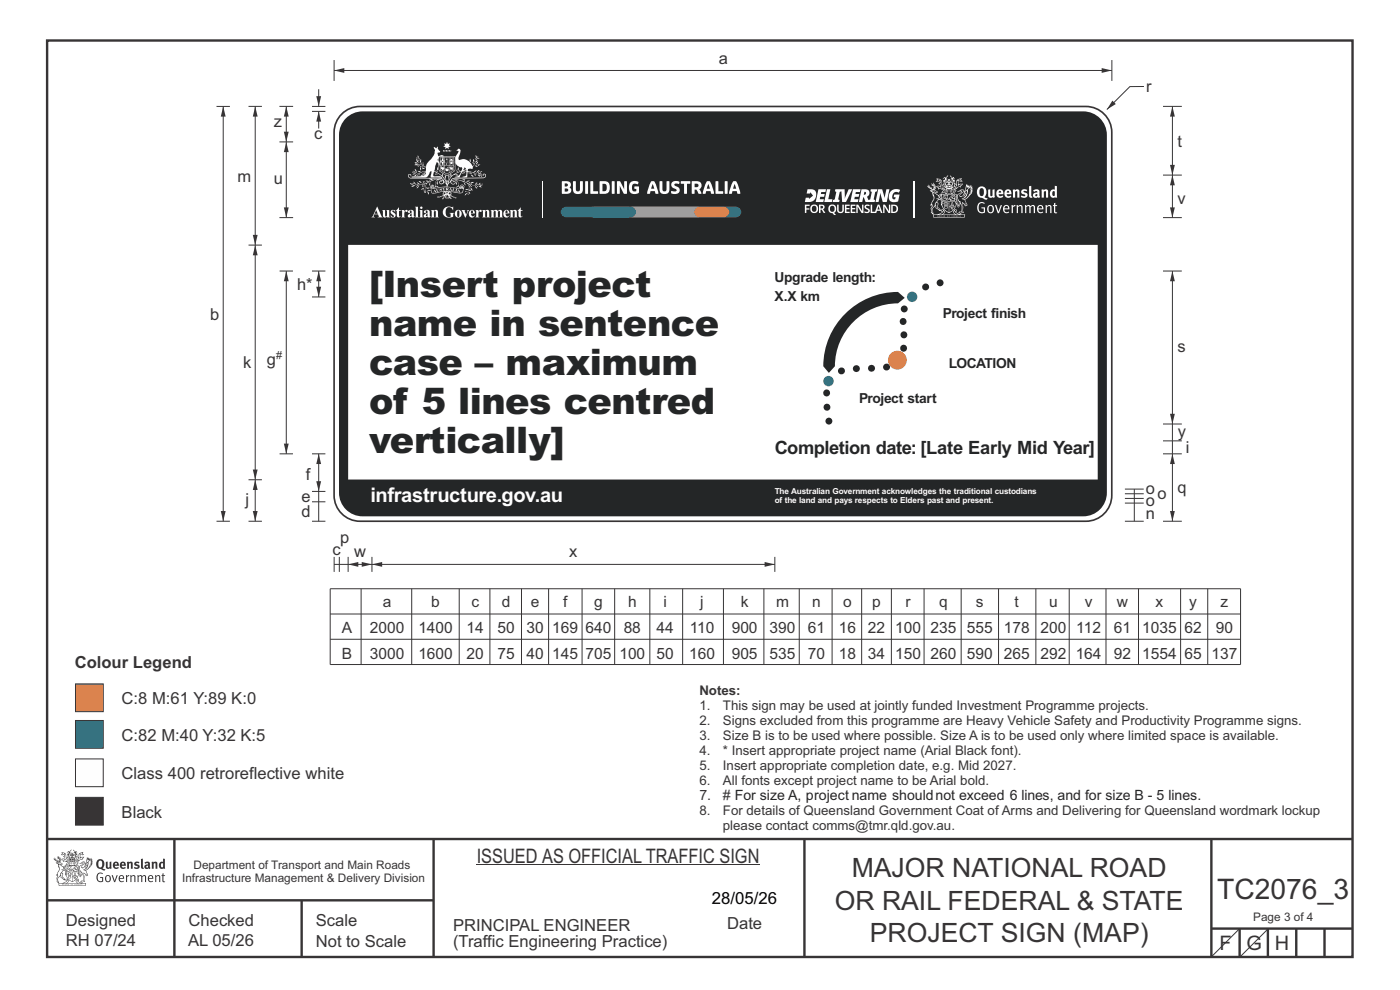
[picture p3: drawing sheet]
<svg xmlns="http://www.w3.org/2000/svg" width="297mm" height="210mm" viewBox="0 0 297 210" stroke-linecap="round" stroke-linejoin="round" font-family="sans-serif">
<defs><g id="words">
<g font-size="7.8" fill="#242627">
<text x="78.3" y="63">[Insert project</text>
<text x="78.3" y="71.3">name in sentence</text>
<text x="78.3" y="79.6">case – maximum</text>
<text x="78.3" y="87.9">of 5 lines centred</text>
<text x="78.3" y="96.2">vertically]</text>
</g>
<text font-size="6" fill="#373435" x="258.2" y="190.7">TC2076_3</text>
<g font-size="5.6" fill="#373435">
<text x="180.7" y="186.1">MAJOR NATIONAL ROAD</text>
<text x="177.1" y="193">OR RAIL FEDERAL &amp; STATE</text>
<text x="184.5" y="199.8">PROJECT SIGN (MAP)</text>
</g>
<text font-size="4.3" fill="#fefefe" x="78.6" y="106.6">infrastructure.gov.au</text>
<g font-size="4.2" fill="#373435">
<text x="101.1" y="183">ISSUED AS OFFICIAL TRAFFIC SIGN</text>
<text x="258.7" y="201.6">F</text>
<text x="264.4" y="201.6">G</text>
<text x="270.5" y="201.6">H</text>
</g>
<text font-size="3.9" fill="#242627" x="164.4" y="96.3">Completion date: [Late Early Mid Year]</text>
<text font-size="3.6" x="151" y="191.8">28/05/26</text>
<g font-size="3.5" fill="#373435">
<text x="152.5" y="13.5">a</text>
<text x="243.1" y="19.6">r</text>
<text x="58.1" y="27">z</text>
<text x="66.7" y="29.5">c</text>
<text x="249.8" y="31.1">t</text>
<text x="50.4" y="38.5">m</text>
<text x="58.1" y="39">u</text>
<text x="249.8" y="43.4">v</text>
<text x="63" y="61.5">h*</text>
<text x="44.6" y="67.8">b</text>
<text x="56.6" y="77.4">g</text>
<text x="249.8" y="74.6">s</text>
<text x="51.6" y="78.1">k</text>
<text x="249.9" y="92.8">y</text>
<text x="64.9" y="101.8">f</text>
<text x="251.6" y="96.1">i</text>
<text x="52.1" y="107.1">j</text>
<text x="63.9" y="106.4">e</text>
<text x="243.1" y="107.3">o</text>
<text x="243.1" y="104.8">o</text>
<text x="245.5" y="105.9">o</text>
<text x="249.8" y="104.5">q</text>
<text x="63.9" y="109.7">d</text>
<text x="243.1" y="110">n</text>
<text x="70.5" y="117.8">c</text>
<text x="72.2" y="115.2">p</text>
<text x="75.1" y="118.2">w</text>
<text x="120.8" y="118.2">x</text>
<text x="15.8" y="141.6">Colour Legend</text>
<text x="25.8" y="149.4">C:8 M:61 Y:89 K:0</text>
<text x="25.8" y="157.2">C:82 M:40 Y:32 K:5</text>
<text x="25.8" y="165.3">Class 400 retroreflective white</text>
<text x="25.8" y="173.4">Black</text>
<text x="14" y="196.4">Designed</text>
<text x="40" y="196.4">Checked</text>
<text x="67" y="196.4">Scale</text>
<text x="96.1" y="197.5">PRINCIPAL ENGINEER</text>
<text x="154.2" y="197">Date</text>
<text x="14" y="200.8">RH 07/24</text>
<text x="39.9" y="200.8">AL 05/26</text>
<text x="67" y="200.8">Not to Scale</text>
<text x="96.1" y="200.9">(Traffic Engineering Practice)</text>
</g>
<g font-size="3.3" fill="#373435">
<text x="81.2" y="128.9">a</text>
<text x="91.5" y="128.9">b</text>
<text x="100" y="128.9">c</text>
<text x="106.5" y="128.9">d</text>
<text x="112.6" y="128.9">e</text>
<text x="119.5" y="128.9">f</text>
<text x="126.1" y="128.9">g</text>
<text x="133.2" y="128.9">h</text>
<text x="140.8" y="128.9">i</text>
<text x="148.6" y="128.9">j</text>
<text x="157.2" y="128.9">k</text>
<text x="164.6" y="128.9">m</text>
<text x="172.3" y="128.9">n</text>
<text x="178.9" y="128.9">o</text>
<text x="185" y="128.9">p</text>
<text x="192.1" y="128.9">r</text>
<text x="199.2" y="128.9">q</text>
<text x="207" y="128.9">s</text>
<text x="215.2" y="128.9">t</text>
<text x="222.6" y="128.9">u</text>
<text x="230.1" y="128.9">v</text>
<text x="237" y="128.9">w</text>
<text x="245.2" y="128.9">x</text>
<text x="252.3" y="128.9">y</text>
<text x="258.9" y="128.9">z</text>
<text x="72.5" y="134.4">A</text>
<text x="78.5" y="134.4">2000</text>
<text x="88.7" y="134.4">1400</text>
<text x="99" y="134.4">14</text>
<text x="105.6" y="134.4">50</text>
<text x="111.7" y="134.4">30</text>
<text x="117.2" y="134.4">169</text>
<text x="124.2" y="134.4">640</text>
<text x="132.3" y="134.4">88</text>
<text x="139.3" y="134.4">44</text>
<text x="146.3" y="134.4">110</text>
<text x="155.2" y="134.4">900</text>
<text x="163.3" y="134.4">390</text>
<text x="171.4" y="134.4">61</text>
<text x="178" y="134.4">16</text>
<text x="184.1" y="134.4">22</text>
<text x="189.9" y="134.4">100</text>
<text x="197.4" y="134.4">235</text>
<text x="205.1" y="134.4">555</text>
<text x="213" y="134.4">178</text>
<text x="220.8" y="134.4">200</text>
<text x="228.3" y="134.4">112</text>
<text x="236.3" y="134.4">61</text>
<text x="242.3" y="134.4">1035</text>
<text x="251.3" y="134.4">62</text>
<text x="257.9" y="134.4">90</text>
<text x="72.5" y="139.9">B</text>
<text x="78.5" y="139.9">3000</text>
<text x="88.7" y="139.9">1600</text>
<text x="99" y="139.9">20</text>
<text x="105.6" y="139.9">75</text>
<text x="111.7" y="139.9">40</text>
<text x="117.2" y="139.9">145</text>
<text x="124.2" y="139.9">705</text>
<text x="131.4" y="139.9">100</text>
<text x="139.3" y="139.9">50</text>
<text x="146.2" y="139.9">160</text>
<text x="155.2" y="139.9">905</text>
<text x="163.3" y="139.9">535</text>
<text x="171.4" y="139.9">70</text>
<text x="178" y="139.9">18</text>
<text x="184.1" y="139.9">34</text>
<text x="189.9" y="139.9">150</text>
<text x="197.4" y="139.9">260</text>
<text x="205.1" y="139.9">590</text>
<text x="213" y="139.9">265</text>
<text x="220.8" y="139.9">292</text>
<text x="228.2" y="139.9">164</text>
<text x="236.3" y="139.9">92</text>
<text x="242.3" y="139.9">1554</text>
<text x="251.3" y="139.9">65</text>
<text x="257" y="139.9">137</text>
</g>
<g font-size="3" fill="#373435">
<text x="148.4" y="169.7">7.</text>
<text x="153.4" y="169.7"># For size A, project name shouldnot exceed 6 lines, and for size B - 5 lines.</text>
</g>
<g font-size="2.9" fill="#242627">
<text x="164.3" y="59.8">Upgrade length:</text>
<text x="164.3" y="63.8">X.X km</text>
<text x="200" y="67.4">Project finish</text>
<text x="201.3" y="78">LOCATION</text>
<text x="182.2" y="85.4">Project start</text>
</g>
<g font-size="2.8" fill="#373435">
<text x="148.4" y="147.5">Notes:</text>
<text x="148.4" y="150.7">1.</text>
<text x="148.4" y="153.8">2.</text>
<text x="153.4" y="150.7">This sign may be used at jointly funded Investment Programme projects.</text>
<text x="153.4" y="153.8">Signs excluded from this programme are Heavy Vehicle Safety and Productivity Programme signs.</text>
<text x="148.4" y="160.1">4.</text>
<text x="148.4" y="157">3.</text>
<text x="153.4" y="160.1">* Insert appropriate project name (Arial Black font).</text>
<text x="153.4" y="157">Size B is to be used where possible. Size A is to be used only where limited space is available.</text>
<text x="148.4" y="163.3">5.</text>
<text x="148.4" y="166.4">6.</text>
<text x="153.4" y="163.3">Insert appropriate completion date, e.g. Mid 2027.</text>
<text x="153.4" y="166.4">All fonts except project name to be Arial bold.</text>
<text x="148.4" y="172.9">8.</text>
<text x="153.4" y="172.9">For details of Queensland Government Coat of Arms and Delivering for Queensland wordmark lockup</text>
<text x="153.4" y="176.1">please contact comms@tmr.qld.gov.au.</text>
</g>
<g font-size="2.5" fill="#373435">
<text x="41.1" y="184.3">Department of Transport and Main Roads</text>
<text x="38.6" y="187.1">Infrastructure Management &amp; Delivery Division</text>
<text x="265.9" y="195.5">Page 3 of 4</text>
</g>
<text font-size="2.3" fill="#373435" x="58.6" y="76.2">#</text>
<g font-size="1.7" fill="#fefefe">
<text x="164.4" y="104.7">The Australian Government acknowledges the traditional custodians</text>
<text x="164.4" y="106.7">of the land and pays respects to Elders past and present.</text>
</g>
</g></defs>
<g fill="none" stroke="#373435" stroke-width=".51">
<path d="M10 8.6h276.9v194.4h-276.9zM10 178h277M37 178v25M92 178v25M170.7 177.9v25M257 178v25M10 191h82M64 191v12M257 197h30M263 197v6M269 197v6M275 197v6"/>
<path d="M281 197v6"/>
</g>
<path d="M16 152.8h5.9v5.9h-5.9z" fill="#3d8097" stroke="#373435" stroke-width=".21"/>
<path d="M16 161h5.9v5.9h-5.9z" fill-rule="evenodd" fill="#fefefe" stroke="#373435" stroke-width=".21"/>
<path d="M16 169.1h5.9v5.9h-5.9z" fill-rule="evenodd" fill="#373435" stroke="#373435" stroke-width=".21"/>
<g fill="#373435">
<path d="M21.1 182.6a.94 .94 0 0 0 .2 1.4 .84 .84 0 0 0 0-1.5zM20.7 182.5a.92 .92 0 0 1 1.1-.1 .92 .92 0 0 1 .3 1.2l-.3 .6 .6 .2-.1 .2-.6-.1a1.41 1.41 0 0 1-1.3-1.2z" fill-rule="evenodd"/>
<path d="M22.5 182.8h.3v1.1l.2 .1 .2-.1v-1.1h.4l.1 1.4a1.27 1.27 0 0 1-1.2-.1z" fill-rule="evenodd"/>
<path d="M24.5 183.1l-.1 .3h.4l-.1-.3zM24.1 183a.66 .66 0 0 1 .9-.1 .66 .66 0 0 1 .2 .8h-.8v.2a.42 .42 0 0 0 .7 0l.1 .2a.79 .79 0 0 1-1.1 0 .79 .79 0 0 1 0-1.1z" fill-rule="evenodd"/>
<path d="M25.9 183.1l-.1 .3h.5l-.1-.3zM25.6 183a.66 .66 0 0 1 .8-.1 .66 .66 0 0 1 .3 .8h-.9l.1 .2a.42 .42 0 0 0 .6 0l.2 .2a.79 .79 0 0 1-1.1 0 .79 .79 0 0 1 0-1.1z" fill-rule="evenodd"/>
<path d="M26.9 182.9l.4-.1v.1a.46 .46 0 0 1 .5-.1 .46 .46 0 0 1 .4 .4v1.1h-.4v-1l-.2-.2-.2 .1v1.1h-.4z" fill-rule="evenodd"/>
<path d="M28.5 183l.5-.2 .6 .1-.2 .3-.5-.1v.2a.56 .56 0 0 1 .7 .6 .56 .56 0 0 1-.8 .4l-.4-.1 .1-.3 .5 .1 .2-.1-.6-.4z" fill-rule="evenodd"/>
<path d="M29.9 182.2l.4-.1v1.8l.2 .4h-.4l-.2-.2z" fill-rule="evenodd"/>
<path d="M31.1 183.7v.3h.3v-.4zM30.6 183a.67 .67 0 0 1 .7-.2 .67 .67 0 0 1 .5 .5l.1 .8-.2 .3-.2-.2a.5 .5 0 0 1-.7 0 .5 .5 0 0 1 0-.7l.6-.1v-.3l-.6 .1z" fill-rule="evenodd"/>
<path d="M32.2 182.9l.3-.1 .1 .1a.46 .46 0 0 1 .5-.1 .46 .46 0 0 1 .3 .4v1.1h-.4v-1l-.1-.2-.3 .1v1.1h-.4z" fill-rule="evenodd"/>
<path d="M34.2 183.1v.7l.2 .2 .2-.1v-.7zM34.6 182.1l.4 .1v2.1l-.3-.1a.71 .71 0 0 1-1-.6 .71 .71 0 0 1 .9-.7z" fill-rule="evenodd"/>
<path d="M20.8 185.3l.7-.2 .3 .2-.1 .1a.69 .69 0 0 0-.9 .1 .69 .69 0 0 0-.1 .9l.3 .4 .5 .1h.2v-.7h-.4l-.1-.1h.7v.9a.96 .96 0 0 1-1.2-.1 .96 .96 0 0 1-.2-1.1z" fill-rule="evenodd"/>
<path d="M22.6 186a.57 .57 0 0 0-.1 .6 .57 .57 0 0 0 .6 .3 .7 .7 0 0 0-.2-1.1zM22.4 185.8a.69 .69 0 0 1 1.1 .6 .69 .69 0 0 1-1.1 .5 1.04 1.04 0 0 1 0-1.1z" fill-rule="evenodd"/>
<path d="M23.7 185.7l.2-.1 .4 1.3 .4-1.2h.3l-.6 1.4h-.2z" fill-rule="evenodd"/>
<path d="M25.6 185.8l-.2 .4h.7l-.2-.4zM25.3 185.8a.59 .59 0 0 1 .8-.1 .59 .59 0 0 1 .2 .7l-.9 .1a.45 .45 0 0 0 .3 .4 .45 .45 0 0 0 .5-.1l.1 .2a.74 .74 0 0 1-1-.1 .74 .74 0 0 1 0-1.1z" fill-rule="evenodd"/>
<path d="M26.7 185.7l.2-.1 .1 .3 .4-.3v.3l-.4 .2v1h-.3z" fill-rule="evenodd"/>
<path d="M27.6 185.7l.2-.1 .1 .2a.45 .45 0 0 1 .5-.2 .45 .45 0 0 1 .3 .4v1.1h-.2v-1.1l-.2-.2-.4 .2v1.1h-.2z" fill-rule="evenodd"/>
<path d="M29.1 185.7l.3-.1v.2l.4-.2 .4 .3 .3-.3a.37 .37 0 0 1 .5 .4v1.1h-.2v-1.1l-.2-.2-.4 .2v1.1h-.2v-1.1l-.2-.2-.4 .2v1.1h-.2z" fill-rule="evenodd"/>
<path d="M31.8 185.8l-.2 .4h.7l-.2-.4zM31.5 185.8a.59 .59 0 0 1 .8-.1 .59 .59 0 0 1 .2 .7l-.9 .1a.45 .45 0 0 0 .3 .4 .45 .45 0 0 0 .5-.1l.1 .2a.74 .74 0 0 1-1-.1 .74 .74 0 0 1 0-1.1z" fill-rule="evenodd"/>
<path d="M32.9 185.7l.2-.1v.2a.45 .45 0 0 1 .5-.2 .45 .45 0 0 1 .4 .4v1.1h-.2v-1.1l-.2-.2-.4 .2v1.1h-.3z" fill-rule="evenodd"/>
<path d="M34.5 185.3l.2-.1v.5h.3v.1h-.3v1v.1h.3l-.1 .2-.4-.1-.1-1.2h-.1v-.1h.1z" fill-rule="evenodd"/>
<path d="M13.2 180.9l.5 .2-.6 .2 .3-.3zM13.7 181.2l.2 .1 .1 1 .4-.5v.5h-.1l-.2 .3-.7 .1 .1-.3-.4-.1 .3-.1 .6 .2-.4-.7h.2zM13.2 180.7v.4l-.3 .2 .3 .1 .4-.2 .1 .4-.3 .2h.2l.2 .5-.4-.2-.4 .1 .5 .6 .2-.1 .8 .1-.6 .6 .2 .1 .6-.2-.1-.3 .3-.2h-.2l-.1 .5-.5 .1 .5-.7h-.5l.6-.2-.5 .1 .4-.3-.1-.6-.1-.1-.3 .5v-.2a.8 .8 0 0 0-.9-1.1z" fill-rule="evenodd"/>
<path d="M16.9 181.1l.6-.2-.3 .2 .4 .2zM16.8 181.2h.1l.1 .9 .3-.2 .4-.1-.3 .3v.2h-.4l-.3 .3-.1-.3h-.3l.1-.2-.1-.4 .4 .6 .1-.1zM16.2 181.5v.9l.4 .1h-.7l.7 .1-.2 .1h-.3l.4 .4h-.2v.4l-.5-.9 .5 1 .4-.6-.4-.2 .8-.5 .3 .1 .4-.5 .1-.2-.9 .2v-.7l.4 .2 .5-.1-.4-.2 .2-.3a.88 .88 0 0 0-1 1.2z" fill-rule="evenodd"/>
<path d="M15.5 182.9l.2 .2h-.1v.3l-.1-.3h-.1h.1z" fill-rule="evenodd"/>
<path d="M15 182.9l.3 .2h-.2v.3v-.3h-.2h.2z" fill-rule="evenodd"/>
<path d="M14.9 182.8h.9v.7l-.2 .1-.8-.1zM14.8 182.4l-.2 1.3h1.4l-.2-1.3-.1 .2h-.8z" fill-rule="evenodd"/>
<path d="M14.9 184.5v.2l.2-.1v-.1zM14.4 183.8l.2 .2-.3 .2v.5l.2 .1 .3-.1-.4-.4 .3 .2 .4-.1-.2-.4 .2-.2zM14.2 183.7h1a.5 .5 0 0 0 0 .8l-.3 .3a.47 .47 0 0 1-.6 0 .47 .47 0 0 1 0-.7l.1-.1z" fill-rule="evenodd"/>
<path d="M15.6 184.2l.1-.1a.33 .33 0 0 1 .5-.2 .33 .33 0 0 1 .1 .5l-.3-.1 .2-.2h-.4l-.1 .1 .2 .1 .1 .2h.3v.3h-.6l.1-.2-.3-.1zM15.5 184.2l-.2 .4h.3l-.1 .2h.9v-.2a.44 .44 0 0 0 0-.7 .44 .44 0 0 0-.7 .1z" fill-rule="evenodd"/>
<path d="M15.7 185.7l.4 .1zM15.9 185.2l.1 .4h-.2zM15.9 185.1l-.3 .7-.3 .2a.98 .98 0 0 1 1.1 .1z" fill-rule="evenodd"/>
<path d="M15.6 186l.3 .2v-.2h.2l-.2 .5v-.2l-.3 .1 .2-.2z" fill-rule="evenodd"/>
<path d="M15 185.3l.1 .1-.2 .3zM14.6 185.9h.4a.22 .22 0 0 1-.2 .3 .22 .22 0 0 1-.2-.3zM14.5 185.3l.2 .4zM14.5 185.8l.5 .1zM14.7 185.2l.2 .1-.1 .4zM14.4 185.2l.1 .5a.36 .36 0 0 0 0 .5 .36 .36 0 0 0 .5 0 .36 .36 0 0 0 0-.5 .41 .41 0 0 0 0-.5 .41 .41 0 0 0-.6 0z" fill-rule="evenodd"/>
<path d="M14.6 184.1l.2 .2z" fill-rule="evenodd"/>
<path d="M18.3 183.4l.1-.1-.1 .4-.4 .4z" fill-rule="evenodd"/>
<path d="M17.5 182.9l.2-.1 .2 .2-.7 .8v.3l.3 .1a1.07 1.07 0 0 0 .7-.9l.4-.3v.2a1.36 1.36 0 0 1-1 1.3 1.32 1.32 0 0 0 1.2-1.6l.5-.7-.2 .5 .3-.2-.3 .4 .4-.2-.4 .5 .4-.1-.5 .2h.4l-.4 .2h.4l-.4 .1 .1 .1h-.2l.1 .2-.3 .1a.82 .82 0 0 1-.9 .6l.3 .1 .5 .9-.3 .1-.2-.4-.4-.2 .1 1.8 .2 .1-.6 .2-.2-.2 .5-.1v-.2a2.24 2.24 0 0 0-.7-2.1l-.1-.2a.7 .7 0 0 1 .7-1l.1-.2zM16.6 184.6l.4 1.2 .2-.8 .2 .3-.4 .7-.3-.8h-.2l.2-.2zM18.5 182.2l.1 .3 .1-.2 .1 .3 .1-.3v.2l-.7 .6zM16.8 183.2l.7-.1v.2a.87 .87 0 0 0-.7 .6 .87 .87 0 0 0 .2 .9l.1 .4-.1 .5-.2-1.1-.2-.1-.2 .1 .2 .3-.2 .3 .3 .1 .2 .7h.3l.2-.6a1.61 1.61 0 0 1 .2 1.4h-.3l-.2 .3h.2l.1 .2 .2-.2h.4l-.1-.3-.1-1.5 .2 .1a.4 .4 0 0 0 .2 .3 .4 .4 0 0 0 .5 0l-.5-1 .8-.6 .1-.3h.2l-.1-.1 .4-.3h-.2l.2-.3-.1 .1 .1-.3-.1 .1 .1-.4h-.1l.1-.3-.1-.1-.1 .2-.1-.4-.3 .4v-.4l-.1 .2-.2-.3v.3l-.3-.4-.3 1.6a.58 .58 0 0 1-.8 .6l.7-.8v-.4h-.4z" fill-rule="evenodd"/>
<path d="M18.2 185.4l.2 .1z" fill-rule="evenodd"/>
<path d="M12.5 187.5h5.6v.3h-5.5zM13.5 187.4l.5-.3 .4-.4v.1l.1 .1-.3 .4zM14 186.6h.2l-.1 .2zM16.3 186.7l.3 .4 .6 .3h-.6l-.3-.2-.1-.3zM16.4 186.6h.2l-.1 .2zM12.4 187.4l.1 .5h5.7l.1-.5-.8-.1-.7-.2-.2-.2 .1-.4a.47 .47 0 0 0-.6 .3 .47 .47 0 0 0 .4 .6h-2.3a.47 .47 0 0 0 .4-.6 .47 .47 0 0 0-.6-.3l.1 .4-.3 .2-.6 .2z" fill-rule="evenodd"/>
<path d="M13.3 187.6v.1zM13.3 187.5l-.1 .3h.2z" fill-rule="evenodd"/>
<path d="M13.5 187.5l.1 .3 .1-.3v.2z" fill-rule="evenodd"/>
<path d="M13.9 187.5l.1 .3zM13.8 187.5v.3l.2-.1v-.1z" fill-rule="evenodd"/>
<path d="M14.2 187.6l.1 .1zM14.2 187.5l-.1 .3h.3z" fill-rule="evenodd"/>
<path d="M14.4 187.5h.2v.3h-.2z" fill-rule="evenodd"/>
<path d="M15.1 187.6v.1zM15.1 187.5l-.2 .3h.3z" fill-rule="evenodd"/>
<path d="M15.2 187.5h.2v.3z" fill-rule="evenodd"/>
<path d="M15.8 187.5h.2l-.1 .3z" fill-rule="evenodd"/>
<path d="M16.1 187.5l.1 .3z" fill-rule="evenodd"/>
<path d="M16.3 187.5l.1 .3zM16.3 187.5v.3l.2-.1v-.1z" fill-rule="evenodd"/>
<path d="M16.6 187.5h.2v.3h-.2z" fill-rule="evenodd"/>
<path d="M16.9 187.5l.1 .3h-.1z" fill-rule="evenodd"/>
<path d="M17.1 187.5l.1 .3z" fill-rule="evenodd"/>
<path d="M17.3 187.5l.1 .3z" fill-rule="evenodd"/>
<path d="M14.9 182.1a.71 .71 0 0 1 .9 .1zM15.6 182.2l.2 .2zM15 182.2l.3 .1zM14.8 182.3l.1 .1zM15.2 181.9h.2zM15.2 181.3h.1v.2zM15.2 181h.2v.2zM15.3 181.6l.1 .2h-.2zM15.4 181.3l.1 .2zM14.9 181.3l.2 .2h-.2zM15.6 181.3h.1v.2zM14.4 180.6l-.3 .3 .5-.2v.5l-.3-.1-.1 .6 .2-.5 .3 .9-.1 .4h1.3v-.4l.4-.9 .1 .4-.1-.6-.2 .1v-.4l.3 .2-.2-.4-.2 .3-.5-.6v.1a.41 .41 0 0 1 .3 .4 .41 .41 0 0 1-.2 .4l.2-.2a1 1 0 0 1 0 1.1l-.3-.1v-.3h.4l-.2-.2 .2-.3-.3 .1v-.4l-.3 .2-.2-.2 .1 .4-.4-.1 .1 .3-.1 .2h.4l-.1 .3-.3 .1a.93 .93 0 0 1 .1-1.1l.1 .3-.1-.4h-.1l.4-.6-.5 .5-.1-.1z" fill-rule="evenodd"/>
<path d="M12.4 183.4l.4 .1 .6 .5v.3a.83 .83 0 0 1 .6 1.1v-.2a.8 .8 0 0 0-1-.8l.4 .2-.6 .7-.1 .5a.95 .95 0 0 0-.3 1.3l-.2-.1a.77 .77 0 0 1 .2-1.1l-.1-.5-.2 .1 .3-.5a1.31 1.31 0 0 0 0-1.6zM13 185.3h.2v.8l.5 .4-.2-.1a.68 .68 0 0 1-.6-.8zM12.1 183a.68 .68 0 0 1 1 .3l-.5 .1-.2-.3zM11.4 182.1a1.19 1.19 0 0 0 .9 .8h-.5l.5 .4 .1 .6a.9 .9 0 0 1-.2 1.2l-.3 .5h.3v.2a1.04 1.04 0 0 0-.1 1.2l.1 .3 .3-.1v-.1a.8 .8 0 0 1 .2-1.1l.1-.3a.89 .89 0 0 0 1.1 .9l-.7-.6 .2-.8-.3-.1 .4-.5 .4 .3v.8a1.01 1.01 0 0 0-.2-1.4l.3-.5-.4 .3a.41 .41 0 0 1 .4-.5h-.1l-.5 .2-.5-.3 .3-.1a.5 .5 0 0 0-.5-.5l.3-.3-.3 .1 .2-.4v-.2l-.2 .3v-.6l-.1 .4-.2-.6v.3l-.3-.2 .3 .3-.3-.1a.62 .62 0 0 1 .5 .9l-.1-.4v.4l-.3-.1v-.4l-.1 .3-.1-.3-.2 .2v-.5l-.1 .3-.1-.4v.4z" fill-rule="evenodd"/>
<path d="M12.6 183.1l.1-.1 .2 .2z" fill-rule="evenodd"/>
<path d="M14 183.6h2.7v1l-.1-.9h-2.6v1.2h2.6v-.3v.6v-.2h-1.2v2a2.13 2.13 0 0 0 1.3-1.8 1.69 1.69 0 0 1-1.6 1.8l-.6-.4-.4-.6-.1-1.2v.6l.4 .8 .9 .8v-2h-1.2z" fill-rule="evenodd"/>
<circle cx="17.7" cy="182.9" r=".08"/>
</g>
<path d="M16 145.1h5.9v5.9h-5.9z" fill="#e48145" stroke="#373435" stroke-width=".21"/>
<path d="M101.1 183.5h60M263 197l-6 6M269.1 197l-6 6" fill="none" stroke="#373435" stroke-width=".21"/>
<g fill="#242627">
<path d="M72.8 101.7h161.1a8 8 0 0 1-.5 4.6 4.3 4.3 0 0 1-4.1 2.3h-151.8a4.2 4.2 0 0 1-4.7-4.2z"/>
<path d="M74.3 25.5a4.1 4.1 0 0 1 2.7-.9h152.8a4.1 4.1 0 0 1 4.1 4.1v23.2h-161.1v-23.2a4.1 4.1 0 0 1 1.5-3.2z"/>
<path d="M74.8 26.5l-.8 1.2-.1 .9v75.9a3.1 3.1 0 0 0 3 3.1h152.9a3.1 3.1 0 0 0 3.1-3.1v-75.9a3.1 3.1 0 0 0-3.1-3h-152.9l-.9 .1zM73.4 25.1l.8-.7 1-.5 1.7-.3h152.9a5 5 0 0 1 5 5v75.9a5 5 0 0 1-5 5h-152.9a5 5 0 0 1-5-5v-75.9l.3-1.7 .5-1z"/>
</g>
<path d="M72.5 24.2a5.5 5.5 0 0 1 3.9-1.6h154a5.5 5.5 0 0 1 5.5 5.5v77a5.5 5.5 0 0 1-5.5 5.5h-154a5.5 5.5 0 0 1-5.5-5.5v-77a5.5 5.5 0 0 1 1.6-3.9z" fill="none" stroke="#373435" stroke-width=".35"/>
<path d="M175.4 86.4l-.1-2.6 .2-1.8" fill="none" stroke="#242627" stroke-width="1.5" stroke-dasharray="0 3"/>
<path d="M178.5 78.7a38.1 38.1 0 0 1 8.3-.7l1.9-.3 .8-.3" fill="none" stroke="#242627" stroke-width="1.5" stroke-dasharray="0 3.2"/>
<path d="M191.7 73.9l.1-1.8-.2-5.2" fill="none" stroke="#242627" stroke-width="1.5" stroke-dasharray="0 2.8"/>
<path d="M193.6 62.8l2.2-1.7 2-.8" fill="none" stroke="#242627" stroke-width="1.5" stroke-dasharray="0 3.3"/>
<g fill="#242627">
<path d="M198.9 59.5a.73 .73 0 0 1 .8-.2 .73 .73 0 0 1 .5 .7h-.8h.8a.73 .73 0 0 1-1 .7 .73 .73 0 0 1-.3-1.2z"/>
<path d="M191.3 65a.73 .73 0 0 1 .8-.1 .73 .73 0 0 1 .5 .6h-.8h.8a.73 .73 0 0 1-1.1 .7 .73 .73 0 0 1-.2-1.2z"/>
<path d="M175.3 88.8a.73 .73 0 0 1 .8-.1 .73 .73 0 0 1 .5 .6h-.8h.8a.73 .73 0 0 1-1 .7 .73 .73 0 0 1-.3-1.2z"/>
<path d="M179.3 66.5a15.8 15.8 0 0 1 11.2-4.6l1.4 1.3-1.4 1.1a13.4 13.4 0 0 0-13.4 13.4l-1.3 1.4-1.1-1.4a15.7 15.7 0 0 1 1.2-6.1 15.8 15.8 0 0 1 3.4-5.1z"/>
</g>
<g fill="#3d8097">
<circle cx="193.5" cy="63" r="1.11"/>
<circle cx="175.8" cy="80.8" r="1.11"/>
</g>
<circle cx="190.4" cy="76.4" r="2" fill="#e48145"/>
<path d="M70.9 14.9h165" fill="none" stroke="#373435" stroke-width=".21"/>
<g fill="#373435">
<path d="M70.9 14.9l2.1-.5v1.1z"/>
<path d="M233.7 14.4l2.2 .5-2.2 .6z"/>
</g>
<path d="M70.9 12.7v4.5M78.9 118.1v3.2M78.9 119.7h85.5" fill="none" stroke="#373435" stroke-width=".21"/>
<g fill="#373435">
<path d="M162.2 119.2l2.2 .5-2.2 .5z"/>
<path d="M78.9 119.7l2.2-.5v1z"/>
</g>
<path d="M235.9 12.7v4.5M246.7 22.6h4M246.7 57.5h4M248.7 57.5v32.4" fill="none" stroke="#373435" stroke-width=".21"/>
<g fill="#373435">
<path d="M248.7 57.5l.5 2.2h-1z"/>
<path d="M248.2 87.8h1l-.5 2.1z"/>
</g>
<path d="M242.7 18.3l-3 .1-4.9 4.8" fill="none" stroke="#373435" stroke-width=".21"/>
<path d="M236 21.3l.7 .8-1.9 1.1z" fill="#373435"/>
<path d="M248.7 37.1v9.1" fill="none" stroke="#373435" stroke-width=".21"/>
<g fill="#373435">
<path d="M248.2 44h1l-.5 2.2z"/>
<path d="M248.7 37.1l.5 2.2h-1z"/>
</g>
<path d="M47.4 22.6v88" fill="none" stroke="#373435" stroke-width=".21"/>
<g fill="#373435">
<path d="M46.8 108.4h1.1l-.5 2.2z"/>
<path d="M47.4 22.6l.5 2.1h-1.1z"/>
</g>
<path d="M67.6 23.6v3.7" fill="none" stroke="#373435" stroke-width=".21"/>
<path d="M67.6 23.6l.5 2.2h-1z" fill="#373435"/>
<path d="M66.2 23.6h2.8M248.7 96.3v14.3M246.7 110.6h4" fill="none" stroke="#373435" stroke-width=".21"/>
<g fill="#373435">
<path d="M248.2 108.4h1l-.5 2.2z"/>
<path d="M248.7 96.3l.5 2.1h-1z"/>
</g>
<path d="M246.7 96.3h4M54.1 101.8v8.8M72 118.1v3.2" fill="none" stroke="#373435" stroke-width=".21"/>
<g fill="#373435">
<path d="M53.6 108.4h1.1l-.6 2.2z"/>
<path d="M54.1 101.8l.6 2.1h-1.1z"/>
</g>
<path d="M73.8 119.7h5.1" fill="none" stroke="#373435" stroke-width=".21"/>
<g fill="#373435">
<path d="M76.7 119.2l2.2 .5-2.2 .5z"/>
<path d="M73.8 119.7l2.2-.5v1z"/>
</g>
<path d="M67.6 18.9v3.7M66.2 22.6h2.8" fill="none" stroke="#373435" stroke-width=".21"/>
<path d="M67.1 20.4h1l-.5 2.2z" fill="#373435"/>
<path d="M45.9 22.6h2.9M60.7 57.5v38.8M59.3 96.3h2.9M52.7 110.6h2.9M52.7 101.8h2.9" fill="none" stroke="#373435" stroke-width=".21"/>
<g fill="#373435">
<path d="M60.2 94.1h1l-.5 2.2z"/>
<path d="M60.7 57.5l.5 2.2h-1z"/>
</g>
<path d="M54.1 22.6v29.4M52.7 52h2.9M59.3 57.5h2.9" fill="none" stroke="#373435" stroke-width=".21"/>
<g fill="#373435">
<path d="M53.6 49.8h1.1l-.6 2.2z"/>
<path d="M54.1 22.6l.6 2.1h-1.1z"/>
</g>
<path d="M246.7 37.1h4M248.7 22.6v14.5M246.7 46.2h4M164.4 118.1v3.2" fill="none" stroke="#373435" stroke-width=".21"/>
<g fill="#373435">
<path d="M248.2 35h1l-.5 2.1z"/>
<path d="M248.7 22.6l.5 2.1h-1z"/>
</g>
<path d="M67.6 57.5v5.5M66.2 63h2.8" fill="none" stroke="#373435" stroke-width=".21"/>
<g fill="#373435">
<path d="M67.1 60.8h1l-.5 2.2z"/>
<path d="M67.6 57.5l.5 2.2h-1z"/>
</g>
<path d="M54.1 52v49.8M66.2 57.5h2.8" fill="none" stroke="#373435" stroke-width=".21"/>
<g fill="#373435">
<path d="M53.6 99.6h1.1l-.6 2.2z"/>
<path d="M54.1 52l.6 2.2h-1.1z"/>
</g>
<path d="M52.7 22.6h2.9M67.6 96.3v14.3M45.9 110.6h2.9M66.2 110.6h2.8M66.2 106.4h2.8M66.2 104.2h2.8" fill="none" stroke="#373435" stroke-width=".21"/>
<g fill="#373435">
<path d="M67.1 102.1h1l-.5 2.1z"/>
<path d="M67.6 96.3l.5 2.1h-1z"/>
</g>
<g fill="none" stroke="#373435" stroke-width=".21">
<path d="M59.3 22.6h2.9M60.7 30.1v16.1M66.2 96.3h2.8M246.7 89.9h4M246.7 93.5h4M248.7 89.9v6.4M70.9 119.7h3M70.9 118.1v3.2M73.9 118.1v3.2M238.6 110.6h4M238.6 106.7h4M238.6 105.7h4"/>
<path d="M238.6 104.7h4M238.6 103.7h4M240.6 103.7v6.9"/>
</g>
<g fill="#373435">
<path d="M60.2 44h1l-.5 2.2z"/>
<path d="M60.7 30.1l.5 2.2h-1z"/>
</g>
<path d="M59.3 30.1h2.9M60.7 22.6v7.5M59.3 46.2h2.9" fill="none" stroke="#373435" stroke-width=".21"/>
<g fill="#373435">
<path d="M60.2 27.9h1l-.5 2.2z"/>
<path d="M60.7 22.6l.5 2.1h-1z"/>
</g>
<g fill="#fefefe">
<path d="M79.8 44.6l-.3 .7h.6zM80 43.8l.9 2.1 .3 .2h-1.1l.3-.2-.2-.4h-.8l-.1 .5 .3 .1h-.8l.3-.3z" fill-rule="evenodd"/>
<path d="M87.1 45.4l-.1 .3 .1 .2 .2-.1v-.6zM86.6 44.7a.63 .63 0 0 1 .8-.2 .63 .63 0 0 1 .4 .6v.8h.1a.32 .32 0 0 1-.3 .2 .32 .32 0 0 1-.3-.2l-.2 .1a.38 .38 0 0 1-.6 0 .38 .38 0 0 1 .3-.6l.5-.3a.3 .3 0 0 0 0-.4 .3 .3 0 0 0-.4 0v.1a.24 .24 0 0 1 0 .3 .24 .24 0 0 1-.3 0 .24 .24 0 0 1 0-.4z" fill-rule="evenodd"/>
<path d="M89 44.6h.6v1.3l.2 .2h-.8l.1-.3v-1.1zM89.1 44.1a.26 .26 0 0 1 .5 0 .26 .26 0 0 1-.5 0z" fill-rule="evenodd"/>
<path d="M90.5 45.4l-.2 .3 .2 .2 .2-.1v-.6zM90 44.7a.63 .63 0 0 1 .7-.2 .63 .63 0 0 1 .5 .6v.8h.1a.32 .32 0 0 1-.3 .2 .32 .32 0 0 1-.3-.2l-.2 .1a.38 .38 0 0 1-.6 0 .38 .38 0 0 1 .3-.6l.5-.3a.3 .3 0 0 0 0-.4 .3 .3 0 0 0-.4 0v.1a.24 .24 0 0 1 0 .3 .24 .24 0 0 1-.4 0 .24 .24 0 0 1 .1-.4z" fill-rule="evenodd"/>
<path d="M97.1 44.7l-.1 .4a.65 .65 0 0 0 .3 .9l.1-.2 .1-.8-.2-.3zM96.4 45.3a.8 .8 0 0 1 1.6 0 .8 .8 0 0 1-1.6 0z" fill-rule="evenodd"/>
<path d="M100.1 44.6l-.2 .6h.4v-.5zM99.7 44.7a.62 .62 0 0 1 .7-.1 .62 .62 0 0 1 .4 .7h-.9a.44 .44 0 0 0 .2 .5 .44 .44 0 0 0 .6-.2 .67 .67 0 0 1-.9 .5 .67 .67 0 0 1-.3-1z" fill-rule="evenodd"/>
<path d="M107.4 44.6l-.2 .6h.5l-.1-.5zM107 44.7a.62 .62 0 0 1 .8-.1 .62 .62 0 0 1 .3 .7h-.9a.44 .44 0 0 0 .2 .5 .44 .44 0 0 0 .6-.2 .67 .67 0 0 1-.9 .5 .67 .67 0 0 1-.3-1z" fill-rule="evenodd"/>
</g>
<g fill="#fefefe">
<path d="M81.1 44.6h.6v1.2l.1 .1 .3-.2v-.9l-.2-.2h.7v1.3l.1 .2h-.6v-.2a.48 .48 0 0 1-.6 .2 .48 .48 0 0 1-.3-.6v-.7z"/>
<path d="M83 44.7l.8-.2v.5l-.3-.3-.3 .1a.99 .99 0 0 1 .7 1.1 .6 .6 0 0 1-.8 .2h-.2v-.5a.43 .43 0 0 0 .7 .3v-.1a.95 .95 0 0 1-.6-1.1z"/>
<path d="M84.6 44v.6h.4v.1h-.4l.1 1.2h.1l.2-.1a.41 .41 0 0 1-.6 .3 .41 .41 0 0 1-.2-.5v-.9h-.2z"/>
<path d="M85.1 44.6h.7v.3l.2-.3a.25 .25 0 0 1 .4 0 .25 .25 0 0 1-.1 .4 .25 .25 0 0 1-.3-.2l-.2 .9 .2 .4h-.9l.2-.4v-.9z"/>
<path d="M88 43.9h.7v2l.2 .2h-.9l.2-.3v-1.8z"/>
<path d="M91.4 44.6h.6v.2a.48 .48 0 0 1 .7-.3 .48 .48 0 0 1 .2 .7v.7l.2 .2h-.8l.2-.3-.1-1-.1-.1-.3 .2 .1 1 .1 .2h-.8l.2-.3v-1z"/>
<path d="M94.3 44.2a2.5 2.5 0 0 1 1.7-.3l.1-.1v.8a.83 .83 0 0 0-1-.7 .83 .83 0 0 0-.6 1.1 .78 .78 0 0 0 .2 .8 .78 .78 0 0 0 .9 .2v-.7l-.3-.1h1.1l-.2 .1-.1 .7a1.3 1.3 0 0 1-1.7-.1 1.3 1.3 0 0 1-.1-1.7z"/>
<path d="M97.9 44.6h.8l-.1 .1 .3 .8 .3-.8-.2-.1h.5l-.7 1.6z"/>
<path d="M100.9 44.6h.6v.3l.3-.3a.25 .25 0 0 1 .3 0 .25 .25 0 0 1-.1 .4 .25 .25 0 0 1-.3-.2l-.2 .9 .2 .4h-.8l.1-.4v-.9z"/>
<path d="M102.3 44.6h.6v.2a.48 .48 0 0 1 .7-.3 .48 .48 0 0 1 .2 .7v.7l.2 .2h-.8l.1-.3v-1l-.1-.1-.3 .2v1l.2 .2h-.8l.2-.3-.1-1z"/>
<path d="M104.1 44.6h.6v.2a.5 .5 0 0 1 .9 0 .5 .5 0 0 1 .6-.3 .5 .5 0 0 1 .3 .6v.8l.2 .2h-.8l.2-.2v-1a.19 .19 0 0 0-.2-.2 .19 .19 0 0 0-.2 .1l-.1 1.1 .2 .2h-.8l.2-.3-.1-1-.1-.1-.3 .2v1l.2 .2h-.8l.2-.3-.1-1z"/>
<path d="M108.1 44.6h.7v.2a.48 .48 0 0 1 .6-.3 .48 .48 0 0 1 .2 .7l.1 .7 .1 .2h-.8l.2-.3v-1l-.2-.1-.2 .2v1l.1 .2h-.8l.2-.3v-1z"/>
<path d="M110.4 44l.1 .6h.3v.1h-.3v1.2h.1l.2-.1a.41 .41 0 0 1-.5 .3 .41 .41 0 0 1-.3-.5v-.9h-.2z"/>
<path d="M93.5 35.2l.3 .4v-.2l.2 .2 .2-.4 .1 .6-.2 .1a.21 .21 0 0 1 0 .2 .21 .21 0 0 1-.3 0 .21 .21 0 0 1 0-.3h-.2z"/>
<path d="M100.9 32.9l.2 .3v.5z"/>
<path d="M88.6 33l.2 .3v.4z"/>
<path d="M101.3 33.2l.2 .1-.1 .1z"/>
<path d="M100.8 33.7l.2 .1z"/>
<path d="M88.9 33.6l.1 .1v.1z"/>
<path d="M88.6 33.7l.1 .1z"/>
<path d="M99.7 33.7l.1 .7-.2-.4z"/>
<path d="M100.4 33.7l.2 .4v.4l-.3-.5z"/>
<path d="M101.1 33.8h.1l-.1 .2z"/>
<path d="M88.8 33.9l.1 .2z"/>
<path d="M101.1 34.1l.2-.1-.5 .5z"/>
<path d="M88.3 34l.5 .5z"/>
<path d="M101.4 34.2l-.1 .5-.4 .1z"/>
<path d="M100.3 34.4l.1-.1v.2z"/>
<path d="M87.9 34.4h.5l.2 .3z"/>
<path d="M87.9 35l.8-.2h.5l-.1-.5 .2-.6v.5l-.1 .3a1 1 0 0 0 .8 .7l.4 .2a2.95 2.95 0 0 1 1.2-1.9 1.92 1.92 0 0 0 .4-2.3l.5 .3 .4-.4a.99 .99 0 0 0 .4 1l.1 .2a.53 .53 0 0 0-.5 .3 .53 .53 0 0 0 .1 .6 1.03 1.03 0 0 1 1.3-.1l-.5 .1h-.7l-.1 .4a.44 .44 0 0 0 .1 .8l.2 .3-.1 .5-.2-.6-.4-.2v.1l-.7 2.6a.4 .4 0 0 0 .6 .3 1.05 1.05 0 0 1 1.3 .3l-2.4-.1 .1-1.3-.3 .1a1.5 1.5 0 0 1-1.1 1.3h-2.6l-.3-.2 2.7-.3h.2l-.1-.2h.2l.1-.4-.5 .6-.6 .1 .7-.4v-.3l.2 .1 .2-.3-1.8 .4 1.3-.5a.53 .53 0 0 0 .6-.4 .53 .53 0 0 0-.5-.6l-.5 .1-.1 .8a.61 .61 0 0 1 .4-1 1.12 1.12 0 0 0-1.5-.2z"/>
<path d="M89.7 34.5l.1 .1z"/>
<path d="M89.4 34.6l.1 .1z"/>
<path d="M100.3 34.7l.2 .1z"/>
<path d="M100.6 34.7l.2 .1z"/>
<path d="M88.1 34.7h.1z"/>
<path d="M89.8 34.8h.1v.1z"/>
<path d="M101.7 34.9h.2z"/>
<path d="M88.9 35l.1 .1z"/>
<path d="M101.1 34.9l.1 .2z"/>
<path d="M88.4 35.1l.2 .1z"/>
<path d="M100.7 35.2l.2-.1 .5 .2-.3 .1z"/>
<path d="M88.7 35.2l.1 .1z"/>
<path d="M89.1 35.2l.2 .1z"/>
<path d="M94.5 35.7l.5 .2v-.5l.2 .1h-.1a.47 .47 0 0 1-.3 .8l-.3-.2z"/>
<path d="M89.6 35.4l.1 .1z"/>
<path d="M92.9 35.5l-.1 .7z"/>
<path d="M97.2 35.5l.1 .2-.1 .4z"/>
<path d="M89.7 35.7l.4-.1-.6 .3z"/>
<path d="M88 35.9l.4 .5-.3-.1z"/>
<path d="M96.9 36l.1 .1z"/>
<path d="M96.8 31.9l.6-.3a1.38 1.38 0 0 1 0 1.6l-.1 .5 .2 .3a1.98 1.98 0 0 1 2.7 1.8h-.1a.56 .56 0 0 0-.7 0 .56 .56 0 0 0-.2 .7l-.1 1.1h-1v-.1a.85 .85 0 0 0 .8-.4 .85 .85 0 0 0 0-.9 .52 .52 0 0 0-.4-.6l-.7 1.4a.65 .65 0 0 1-1 .6h-.4a1.8 1.8 0 0 0 1.6-2.1 1.81 1.81 0 0 1-1.4-.9v-1.3l.7-1.3z"/>
<path d="M101.4 36.2l.3-.1-.6 .5z"/>
<path d="M87.7 36.3l.1 .1z"/>
<path d="M88.6 36.3l.7 .1-.3 .1z"/>
<path d="M92.7 36.3l.1 .1z"/>
<path d="M98.2 36.5l.1 .1z"/>
<path d="M88.3 36.5v.2z"/>
<path d="M87.8 36.6h.1v.1z"/>
<path d="M98.5 36.6h.2z"/>
<path d="M101.5 36.6h.1z"/>
<path d="M101.9 36.6l.1 .1h-.1z"/>
<path d="M99.4 36.7l.2 .1z"/>
<path d="M98 36.8h.2z"/>
<path d="M100 36.8l.1 .1z"/>
<path d="M101.4 36.9l.3-.1 .5 .1-.4 .1z"/>
<path d="M87.5 36.9l.7-.1z"/>
<path d="M100.5 36.8l.2 .1z"/>
<path d="M88.9 36.8l.2 .1-.1 .1z"/>
<path d="M88 37.2l.4-.2-.2 .3-.3 .1z"/>
<path d="M100.6 37l.2 .1z"/>
<path d="M101.4 37l.6 .2-.1 .3z"/>
<path d="M102 37.1l.2 .1z"/>
<path d="M99.9 37.1l.4 .1 .2 .4z"/>
<path d="M88.5 37.1l.2 .1z"/>
<path d="M100.8 37.2l.2 .1z"/>
<path d="M98 38.2l.7-.2z"/>
<path d="M91.1 38.2l.2 .1z"/>
<path d="M98.4 38.3h.2v.1z"/>
<path d="M98.9 38.5l.8-.2-.3 .2z"/>
<path d="M89.8 38.4v.2z"/>
<path d="M87.6 38.6l.6 .4z"/>
<path d="M99.7 38.9l.5-.3h.3z"/>
<path d="M99.5 38.7l.2 .1z"/>
<path d="M88.4 38.7l.6 .4-.3-.1z"/>
<path d="M101 38.8l.3-.1-.6 .5z"/>
<path d="M90.1 38.8h.2z"/>
<path d="M101.7 38.9l.2-.1-.4 .5z"/>
<path d="M87.3 38.9l.2 .1z"/>
<path d="M87.6 38.9l.2 .1z"/>
<path d="M102.2 39h.2z"/>
<path d="M101.3 39l.1 .1z"/>
<path d="M101.9 39l.1 .1z"/>
<path d="M87.2 39.1l.1 .1z"/>
<path d="M101 39.2l.2 .1z"/>
<path d="M101.5 39.5l.3-.1 .1-.2v.2l.3 .3z"/>
<path d="M99.7 39.3l.2 .1z"/>
<path d="M88.3 39.4l.2 .1z"/>
<path d="M88.6 39.7l.3-.3-.5 .6z"/>
<path d="M99.6 39.5l.2 .1z"/>
<path d="M99.9 39.5l.2 .1z"/>
<path d="M89.5 39.5l.2 .1z"/>
<path d="M89.9 39.5h.1z"/>
<path d="M100.8 39.5l.5 .5-.3-.1z"/>
<path d="M90.4 39.7h.1v.1z"/>
<path d="M99.8 39.8l.3 .2 .1 .5z"/>
<path d="M90.5 39.9h.7l-.5 .1z"/>
<path d="M89.5 40l.5-.2-.6 .5z"/>
<path d="M98.7 40.2l.7-.1-.4 .2z"/>
<path d="M99.5 40.3l.1 .2h-.1z"/>
<path d="M99.7 40.4h.2z"/>
<path d="M90 40.4l.1 .2h-.2z"/>
<path d="M90.1 40.8l.3-.3-.1 .3-.3 .1z"/>
<path d="M90.7 40.6l.2 .2 .1 .5z"/>
<path d="M99 40.6h.1z"/>
<path d="M99.4 40.7l.3 .4z"/>
<path d="M99.2 40.9l.1 .1z"/>
<path d="M98.8 41.1l.2-.1-.4 .5z"/>
<path d="M99.2 41.2h.2z"/>
<path d="M94.8 34.1l.1 .1h-.1z"/>
<path d="M94.5 34.4h.2v.1z"/>
<path d="M94.9 34.3h.2l-.1 .2z"/>
<path d="M95 34.6l.1 .1z"/>
<path d="M94.6 34.7a.17 .17 0 0 1 .3 0 .17 .17 0 0 1-.1 .2h-.2z"/>
<path d="M94.2 30.4l.4 .1 .2-.4 .2 .4 .5-.1-.3 .4 .4 .3-.5 .1 .1 .5-.4-.4-.3 .4v-.5l-.5-.1 .4-.3z"/>
<path d="M92.5 40.2l.3-.1v.4l.2 .1 .1-.2-.1-.4h.2v.4a.28 .28 0 0 1-.2 .3 .28 .28 0 0 1-.3-.2z"/>
<path d="M93.3 40l.4-.1v.2h-.3l.3 .1 .1 .2-.4 .2-.1-.2 .3 .1 .1-.1-.4-.2z"/>
<path d="M93.8 39.9l.6-.1v.2l-.2-.1 .2 .5h-.4v-.5l-.2 .1z"/>
<path d="M96 39.9l.4 .1-.2 .5 .4-.1-.1 .2-.6-.1z"/>
<path d="M96.7 40.1h.3l-.1 .6-.4-.1z"/>
<path d="M96.3 33.2v.2z"/>
<path d="M93.3 33.2v.2z"/>
<path d="M94 33.2v.2z"/>
<path d="M94.8 33.2v.2z"/>
<path d="M95.6 33.2v.2z"/>
<path d="M93.3 34.3v.1z"/>
<path d="M93.3 35.3v.1z"/>
<path d="M93.4 36.1v.2z"/>
<path d="M94 36.5v.2z"/>
<path d="M96.4 34.3v.1z"/>
<path d="M96.4 35.3v.1z"/>
<path d="M96.3 36.1v.2z"/>
<path d="M95.6 36.5v.2z"/>
<path d="M94.8 37v.1z"/>
<path d="M95.4 35.4l.1 .2v-.2l.2-.1 .1 .3 .2 .1-.1-.2 .3-.1-.2 .1 .1 .1-.1 .4-.3 .1 .1-.2h-.1l-.3 .2a.38 .38 0 0 0-.1-.6z"/>
<path d="M95.3 33.5h.9v1.5h-.9zM95.3 35.1h.9l-.1 1-.8 .5zM94.4 33.5h.8v1.5h-.8zM94.4 35.1h.8v1.5l-.3 .2-.5-.2zM94.1 34.5h.2v.5h-.2zM93.4 35.1h.9v1.5l-.8-.5zM93.4 33.5h.3v.6h-.3zM93.8 33.6l.2 .1h-.1zM93.7 34.2l.3-.1 .1 .3h-.4zM93.8 34.8h.2v.1zM93.5 34.2l.2 .1h-.2zM93.4 34.5h.3v.5h-.3zM94.2 34.2l.1 .1h-.1zM94.1 33.5h.2v.6h-.2zM93.4 33.4l.1 2.7 1.3 .8 1.4-.8 .1-2.7z"/>
<path d="M94.8 38.5l.2 .2-.1 .4zM86.6 37v.4l.5 .5h6.1a.67 .67 0 0 1 .8 .4 2.85 2.85 0 0 0-2.2-.2l-.3-.2-.5 .1 .7 .2-.7 .3-.7-.2 .6 .3a1.2 1.2 0 0 1-1.8-.2h-.3l.3 .3 .9 .3-.8 .2-1.2-.1 .1 .1-.5 .2-.3 .2 .5-.1a.54 .54 0 0 1 .9 0v-.2l.9-.1 .1 .2v-.2l.7-.2-.1 .5 .1 .6a1.15 1.15 0 0 1 .9-1.5l-.2 .8 .2-.5a.67 .67 0 0 1 .7-.7l.7-.1-.4 .6 .1 .8-.3 .4 .3-.3 .1 .1v-.2l.5 .2-.1-.2a.58 .58 0 0 1-.6-.4 .58 .58 0 0 1 .2-.6l.5-.4-.3 .6 .1 .5 .1-.8a.81 .81 0 0 1 1.2 .1l-.2 .4h-.4l-.2-.3 .4-.1v-.1a.36 .36 0 0 0-.5 .2 .36 .36 0 0 0 .3 .5l.4-.1 .3-.4 .4 .5 .2 .5h.1l.2-.6 .4-.4a.53 .53 0 0 0 .6 .5 .53 .53 0 0 0 .5-.6 .31 .31 0 0 0-.3-.1 .31 .31 0 0 0-.3 .2l.4-.1 .1 .1a.36 .36 0 0 1-.5 .4 .36 .36 0 0 1-.1-.7 .54 .54 0 0 1 .8 0 .54 .54 0 0 1 .1 .7v.2l.1-.3-.2-.7a.84 .84 0 0 1 .5 .7 .84 .84 0 0 1-.4 .9l.4-.3v.2l.1-.3 .3 .5-.4-1.3-.3-.4 .5 .1a1.31 1.31 0 0 1 1.3 1l-.1-.4-.2-.3a1.26 1.26 0 0 1 .9 2 1.49 1.49 0 0 0 .2-1.3l.2-.1h-.3l-.1-.3 1.9 .5-1.3-.3 .1-.2-.1 .2-.3-.1a6.9 6.9 0 0 0-3.4-.9l-.4 .2 .1-.3 .6-.1 5.9-.1a.49 .49 0 0 0 .7-.4 .49 .49 0 0 0-.6-.5l-.1 .1 .1 .3 .2-.3 .3 .3-.4 .4h-5.9a2.11 2.11 0 0 0-1.6 1.1 1.67 1.67 0 0 1 2.2-1.6l-.3-.2h-.6a2.98 2.98 0 0 1 3-.4l-.1-.2 .4 .1v.2l.1-.2 1.4 .4-.7-.3 .6-.4-.4 .1a1.51 1.51 0 0 1-1.5 0l-.8-.1 1.9-.8 .4-.5h-.2l-.2 .3-3.5 1.5-1.1 .7 .1-.3-.2-.2v.7l-.6 1-.1-.2 .4-.8v-.5l-.2 .2 .1 .6-.3 .5-.4-.5v-.7a1.48 1.48 0 0 0 .2 1.3l-.7-1.1v-.6l-.2 .5-1.7-1v.1l.4 .2a3.5 3.5 0 0 1 2.1 2.3l-.6-.9-.5-.3h-6.3l-.4-.1-.1-.3 .3-.3 .1 .2v.2l.2-.2-.2-.2z"/>
<path d="M95.5 32h.2zM94.9 32h.3zM94.3 32h.3zM94 31.9h1.6l.1 .1-.1 .1h-1.5z"/>
<path d="M95.7 34.2h.2zM95.6 34.1v.2h.4l-.1-.2zM95.5 33.6l.3 .1 .2-.1-.1 .4h.3v.5l-.2-.1v.5l-.2-.1-.3 .1 .1-.5-.2 .1v-.5h.2z"/>
<path d="M94.8 39.8v.3h.1v-.2zM94.5 39.8h.5l.1 .2-.1 .1 .2 .3h-.2l-.2-.3 .1 .3h-.4z"/>
<path d="M95.5 40l-.1 .2 .2 .1zM95.6 39.9l.3 .6-.5-.2v.1h-.2z"/>
<path d="M97.3 40.3l-.2 .2 .2 .1zM97.3 40.2l.3 .6-.5-.2v.1h-.2z"/>
<path d="M94.7 33.7l.2 .1h-.2zM94.6 33.7l.1 .2h.2a.2 .2 0 0 0 0-.3 .2 .2 0 0 0-.3 .1z"/>
<path d="M93.1 33.2h3.4l-.1 3-1.6 1-1.4-.9-.3-.5zM93 33.1v2.7l.2 .5 1.6 1 1.7-1 .1-.5v-2.7z"/>
<path d="M92.1 40.4v.2h.2zM92.2 40.2l.4 .6-.5-.1v.1l-.2 .1z"/>
<path d="M97.8 39.4a.33 .33 0 0 1 .5-.1 .33 .33 0 0 1-.1 .6v-.4l-.3-.1-.1 .3zM98 39.5l.1 .1-.1 .1zM97.8 39.8l.2 .1-.2 .1zM91.5 39.9l.5 .1a11.3 11.3 0 0 1 5.6 .1l.7-.1a.79 .79 0 0 1-1.1 .9 9.5 9.5 0 0 0-5.3 0 .84 .84 0 0 1-.4-.9zM95.2 41a.21 .21 0 0 1 .4 0 .21 .21 0 0 1-.4 0zM95.7 40.9v.3l-.3 .1 .3-.2zM95.4 41.4l.4 .2zM95.3 41.4l.3 .7zM95.3 41.8v.1zM95.2 41.6v.1zM94.5 41.9h.8l-.6 .2zM94.7 41.4l-.2 .4zM94.8 41.3l.4 .5h-.6zM95 41.3l.1 .1zM95.1 40.7h.2zM94.7 40.8a.2 .2 0 0 1 .4 0 .2 .2 0 0 1-.4 0zM94.4 40.7h.2zM94.6 41l-.1 .2zM94.1 40.9h.4l-.1 .3-.3-.1zM94.3 41.5l-.3 .6zM93.8 41.6l.4-.2zM94.2 40.7h.2l-.3 .3 .2 .3-.3-.1zM91.7 39.4v.2zM91.6 39.7l.3 .1v.1zM91.5 39.3l.5 .1-.1 .3v-.3a.28 .28 0 0 0-.4 0 .28 .28 0 0 0 0 .4l-.1-.2zM96.1 41.8l.6 .1-.1 .1zM92.9 41.8l.6-.1zM91.4 39.3l-.1 .4 .1 .7-.4-.1-.4 .1 .9 .1v.4a3.6 3.6 0 0 0 2.1-.2h.5l-.2 .4 .2 .3-1.4 .3 .1 .2 1.4-.3-.4 .6 .2 .1 .7-1-.3 .5a.68 .68 0 0 0 1.1 .2l.3 .2-.4-.7 1.2 .6 .3-.2-1.3-.5 .2-.5-.4-.2 1.7 .3a.89 .89 0 0 0 .9-.1 .89 .89 0 0 0 .4-.9 .5 .5 0 0 0 0-.7 .5 .5 0 0 0-.7 0v.6a11.3 11.3 0 0 0-5.5 0h-.2v-.6z"/>
<circle cx="92.5" cy="36.7" r=".08"/>
<circle cx="97.4" cy="36.2" r=".09"/>
<circle cx="97" cy="36.4" r=".09"/>
<circle cx="92.4" cy="36.9" r=".09"/>
<circle cx="92.7" cy="37" r=".09"/>
<circle cx="88.4" cy="33.5" r=".1"/>
<circle cx="101.6" cy="33.6" r=".1"/>
<circle cx="101.3" cy="33.6" r=".1"/>
<circle cx="88.4" cy="33.8" r=".1"/>
<circle cx="88.6" cy="34" r=".1"/>
<circle cx="89.6" cy="34.8" r=".09"/>
<circle cx="101.4" cy="34.9" r=".1"/>
<circle cx="88.7" cy="35" r=".1"/>
<circle cx="101.6" cy="35.1" r=".1"/>
<circle cx="88" cy="36.4" r=".1"/>
<circle cx="101.8" cy="36.4" r=".1"/>
<circle cx="102.2" cy="36.4" r=".1"/>
<circle cx="87.5" cy="36.5" r=".1"/>
<circle cx="88.1" cy="36.6" r=".08"/>
<circle cx="98.4" cy="36.8" r=".08"/>
<circle cx="89.7" cy="36.8" r=".1"/>
<circle cx="99.8" cy="36.8" r=".1"/>
<circle cx="88.7" cy="36.9" r=".1"/>
<circle cx="100.9" cy="37" r=".09"/>
<circle cx="88.9" cy="37.1" r=".09"/>
<circle cx="102.2" cy="37.4" r=".1"/>
<circle cx="90.1" cy="38.5" r=".08"/>
<circle cx="89.9" cy="38.7" r=".1"/>
<circle cx="87.1" cy="39" r=".09"/>
<circle cx="88.5" cy="39" r=".09"/>
<circle cx="90" cy="39.3" r=".09"/>
<circle cx="102.2" cy="39.3" r=".1"/>
<circle cx="101.3" cy="39.6" r=".1"/>
<circle cx="99.7" cy="40.1" r=".1"/>
<circle cx="89.9" cy="40.3" r=".09"/>
<circle cx="90.2" cy="40.3" r=".1"/>
<circle cx="98.8" cy="40.6" r=".09"/>
<circle cx="96.8" cy="36.2" r=".09"/>
<circle cx="92.5" cy="36.3" r=".09"/>
<circle cx="87.5" cy="39.2" r=".09"/>
</g>
<path d="M128.3 46.1h5.2a1.17 1.17 0 0 0 1.4-1.1 1.17 1.17 0 0 0-1.4-1.2h15.2a1.17 1.17 0 0 0-1.4 1.2 1.17 1.17 0 0 0 1.4 1.1z" fill="#c0a97e"/>
<path d="M147.6 44.3l.7-.4 .4-.1h4.7a1.17 1.17 0 0 1 1.3 1.2 1.17 1.17 0 0 1-1.3 1.1h-4.7a1.17 1.17 0 0 1-1.2-.5 1.17 1.17 0 0 1 .1-1.3z" fill="#e48145"/>
<path d="M124.8 44.3l.6-.4 .5-.1h7.6a1.17 1.17 0 0 1 1.4 1.2 1.17 1.17 0 0 1-1.4 1.1h-7.6a1.17 1.17 0 0 1-1.2-.5 1.17 1.17 0 0 1 .1-1.3z" fill="#37a092"/>
<path d="M119.2 44.3l.6-.4 .5-.1h5.6a1.17 1.17 0 0 0-1.4 1.2 1.17 1.17 0 0 0 1.4 1.1h-5.6a1.17 1.17 0 0 1-1.2-.5 1.17 1.17 0 0 1 .1-1.3z" fill="#006870"/>
<path d="M153.4 43.8h2.5a1.17 1.17 0 0 1 1.4 1.2 1.17 1.17 0 0 1-1.4 1.1h-2.6a1.18 1.18 0 0 0 1.4-1.1 1.18 1.18 0 0 0-1.3-1.2z" fill="#3d8097"/>
<g fill="#fefefe">
<path d="M121.6 38.5h.5l.1 1.9a.48 .48 0 0 0 .8 0l.1-1.9h.5l.1 1.6a1.05 1.05 0 0 1-1.1 1.1 1.05 1.05 0 0 1-1-1.1z"/>
<path d="M124.2 38.5l.4-.1 .2 .2v2.4l-.2 .1-.5-.1z"/>
<path d="M125.3 38.5l.4-.1 .2 .2v2h.9v.5h-1.5z"/>
<path d="M129.8 38.5l.4-.1 .2 .2v2.4l-.2 .1-.4-.1z"/>
<path d="M130.9 38.5h.6l.9 1.7v-1.7h.6v2.6h-.6l-.9-1.7-.1 1.7h-.5z"/>
<path d="M133.8 38.6l.8-.2 .7 .1 .1 .2-.1 .4a.84 .84 0 0 0-1 0 .84 .84 0 0 0-.2 1.1 .57 .57 0 0 0 .9 .4v-.5l-.4-.1v-.4l.8-.1 .2 .2v1a1.19 1.19 0 0 1-1.5 .4 1.19 1.19 0 0 1-.7-1.3l.2-.9z"/>
<path d="M139.9 38.5h.6l.1 1.9a.48 .48 0 0 0 .8 0v-1.9h.6v1.6a1.05 1.05 0 0 1-1 1.1 1.05 1.05 0 0 1-1.1-1.1z"/>
<path d="M142.7 38.6l.7-.2 .7 .2-.1 .4h-.9l.1 .4a.92 .92 0 0 1 .9 .5 .92 .92 0 0 1-.2 1.1l-.8 .2-.7-.2v-.5l1 .1 .2-.2-.2-.3a.93 .93 0 0 1-.9-.5 .93 .93 0 0 1 .2-1z"/>
<path d="M144.4 38.5h2v.4l-.7 .1v2.1h-.5l-.1-2.1-.7-.1z"/>
<path d="M151.8 38.5l.5-.1 .1 .2v2h1v.5h-1.6z"/>
<path d="M153.8 38.5l.4-.1 .2 .2v2.4l-.2 .1-.5-.1z"/>
<path d="M119.8 40v.6h.6a.33 .33 0 0 0 0-.6zM119.8 38.9v.7l.5-.1a.33 .33 0 0 0 0-.6zM119.2 38.5l.1-.1a1.58 1.58 0 0 1 1.8 .5 .67 .67 0 0 1-.3 .9 .69 .69 0 0 1 .4 .7 .69 .69 0 0 1-.6 .6h-1.4z"/>
<path d="M127.8 39v1.6a.81 .81 0 0 0 1-.6 .81 .81 0 0 0-.6-1zM127.2 38.5l.1-.1a1.49 1.49 0 0 1 2 .9 1.46 1.46 0 0 1-.7 1.8h-1.4z"/>
<path d="M138.5 39l-.4 1h.7zM138.2 38.5h.7l.6 1.7 .1 .9h-.5l-.2-.6h-.9l-.1 .6h-.6l.4-1.5z"/>
<path d="M147.4 39v.7h.6a.37 .37 0 0 0 .2-.4 .37 .37 0 0 0-.2-.3zM146.8 38.5l.1-.1a1.62 1.62 0 0 1 1.9 .6v.6l-.5 .5 .5 1h-.5l-.2-.1a.82 .82 0 0 0-.7-.8l-.1 .9h-.5z"/>
<path d="M150.3 39l-.4 1h.7zM150 38.5h.7l.6 1.7 .1 .9h-.5l-.2-.6h-.9l-.1 .6h-.6l.4-1.5z"/>
<path d="M155.8 39l-.3 1h.7zM155.6 38.5h.6l.7 1.7 .1 .9h-.5l-.2-.6h-.9l-.2 .6h-.5l.3-1.5z"/>
</g>
<path d="M115 38.4v7.7" fill="none" stroke="#fefefe" stroke-width=".21"/>
<g fill="#fff">
<path d="M209.6 40.2l.5-.1v1.3l.2 .2 .3-.1v-1.3l.4-.1 .1 1.7-.3 .2-.2-.2-.4 .2-.4-.2-.2-.2z"/>
<path d="M214.8 40.3l.4-.2 .1 .3a.54 .54 0 0 1 .6-.2 .54 .54 0 0 1 .4 .5v1.2h-.5v-1.1l-.1-.3-.4 .2v1.2h-.4z"/>
<path d="M216.8 40.3l.5-.2 .6 .2-.1 .3-.5-.1-.2 .1 .7 .4 .2 .4a.86 .86 0 0 1-1.5 .4l.2-.4 .2 .1a.39 .39 0 0 0 .6-.1v-.1a.62 .62 0 0 1-.8-.3 .62 .62 0 0 1 .1-.7z"/>
<path d="M218.3 39.5l.5-.1v2.1l.2 .4h-.4l-.2-.2z"/>
<path d="M220.9 40.3l.4-.2 .1 .3a.54 .54 0 0 1 .6-.2 .54 .54 0 0 1 .4 .5v1.2h-.5v-1.1l-.1-.3-.4 .2v1.2h-.4z"/>
<path d="M207.7 43.1l.3-.2h.5l.4 .2-.1 .2a.73 .73 0 0 0-.9-.1 .73 .73 0 0 0-.3 .9 .75 .75 0 0 0 .3 .8 .75 .75 0 0 0 .8 0v-.7h-.5v-.2h.8v1.1a1.14 1.14 0 0 1-1.5-.2 1.14 1.14 0 0 1-.1-1.4z"/>
<path d="M211.1 43.5h.2l.5 1.4 .5-1.4h.3l-.7 1.7h-.2z"/>
<path d="M214.6 43.5h.2l.1 .2 .5-.2-.1 .3-.4 .2v1.2h-.3z"/>
<path d="M215.6 43.5h.3l.1 .2 .3-.2 .5 .1 .1 .3v1.3h-.2v-1.3l-.3-.2-.4 .2v1.3h-.3z"/>
<path d="M217.4 43.5h.3v.2l.5-.2 .4 .3 .4-.3h.4l.2 .4v1.3h-.3v-1.2l-.2-.3-.5 .3v1.2h-.2v-1.3l-.2-.2-.5 .2v1.3h-.2z"/>
<path d="M221.8 43.5h.2l.1 .2 .3-.2 .5 .1 .2 .3v1.3h-.3v-1.3l-.2-.2-.5 .2v1.3h-.3z"/>
<path d="M223.6 43.1l.3-.1v.5h.4l-.1 .2h-.3v1.1v.2h.3l-.1 .2-.5-.1v-1.4h-.2v-.2h.2z"/>
<path d="M201.6 40.3l.2 .2-.2 .1v.3v-.3l-.2-.1h.2z"/>
<path d="M201 40.3l.1 .2h.2h-.2v.4l-.1-.3-.2-.1h.2z"/>
<path d="M200.2 45.7h.3l-.1 .1 .1 .2-.1-.1-.2 .1 .2-.2z"/>
<path d="M201.2 45.7h.3l-.1 .3z"/>
<path d="M201.9 45.7h.2l-.1 .3h-.1z"/>
<path d="M202.8 45.7h.2v.3h-.2z"/>
<path d="M203.1 45.7l.2 .3h-.2z"/>
<path d="M203.7 45.7h.1l-.1 .3z"/>
<path d="M204.8 40.9l.1-.1-.1 .6-.4 .3z"/>
<path d="M204 40.3h.2l-.1 .1z"/>
<path d="M204.7 43.2l.3 .1h-.3z"/>
<path d="M198.1 40.6l.2-.1 .1 .1z"/>
<path d="M201.7 43.9l.2 .3 .2-.2-.1-.1 .2 .1 .1 .2-.1-.1-.2 .1 .2 .1-.2 .2-.1-.2-.2 .1 .2-.2z"/>
<path d="M200.5 41.7l.2 .1v.1z"/>
<path d="M193.9 38.3h.2v7.9h-.2z"/>
<path d="M207.5 39.8a1.3 1.3 0 0 0-.2 1.4 1.3 1.3 0 0 0 1.2 .8l.5 .3h.4l.1-.3-.7-.2a1.23 1.23 0 0 0 .4-1.4 1.23 1.23 0 0 0-1.3-.8zM208 40a.56 .56 0 0 1 .6 .1 .56 .56 0 0 1 .1 .6l-.1 .7-.3 .2a1.01 1.01 0 0 1-.3-1.6z"/>
<path d="M211.6 40.4l-.2 .4a.9 .9 0 0 0 .8 1.2l.6-.3-.1-.2-.7 .1-.1-.4h1a.77 .77 0 0 0-.4-.9 .77 .77 0 0 0-.9 .1zM212 40.5h.2l.2 .4h-.5z"/>
<path d="M213.3 40.4a.92 .92 0 0 0 0 1.3 .92 .92 0 0 0 1.2 0l-.1-.2a.45 .45 0 0 1-.5 .1 .45 .45 0 0 1-.3-.4h1a.77 .77 0 0 0-.3-.9 .77 .77 0 0 0-1 .1zM213.7 40.5h.3l.1 .4h-.5z"/>
<path d="M219.2 40.4l.2 .3 .6-.1v.2a.65 .65 0 0 0-.8 .9l.3 .2 .7-.1 .2 .2 .3-.3-.2-.2v-.7a.77 .77 0 0 0-.5-.6 .77 .77 0 0 0-.8 .2zM219.7 41.3l.4-.1v.3l-.4 .1z"/>
<path d="M223.8 39.4v.9a.84 .84 0 0 0-1.1 .8 .84 .84 0 0 0 1 .8h.6l-.1-2.4zM223.4 40.6h.4v.9l-.3 .1-.2-.2z"/>
<path d="M209.6 43.7a.9 .9 0 0 0-.1 1 .9 .9 0 0 0 .9 .5 .89 .89 0 0 0 .5-1.1 .89 .89 0 0 0-1.1-.6zM209.8 43.9a.48 .48 0 0 1 .6-.1 .48 .48 0 0 1 .2 .6l-.1 .4a.47 .47 0 0 1-.6 .1 .47 .47 0 0 1-.2-.6z"/>
<path d="M213 43.7a.87 .87 0 0 0-.1 1.2 .87 .87 0 0 0 1.2 .1l-.1-.1a.53 .53 0 0 1-.6 .1 .53 .53 0 0 1-.3-.6h1v-.4l-.2-.3-.2-.2zM213.3 43.7h.2a.41 .41 0 0 1 .4 .5h-.8z"/>
<path d="M220.2 43.7a.87 .87 0 0 0-.1 1.2 .87 .87 0 0 0 1.2 .1l-.1-.1a.53 .53 0 0 1-.6 .1 .53 .53 0 0 1-.3-.6h1.1l-.1-.4-.1-.3-.3-.2zM220.5 43.7a.4 .4 0 0 1 .4 .1 .4 .4 0 0 1 .2 .4h-.8z"/>
<path d="M197.9 45.5l.1 .7h6.6l.1-.7a2.84 2.84 0 0 1-1.9-.5l.2-.5a.52 .52 0 0 0-.8 .3 .52 .52 0 0 0 .4 .7h-2.6a.52 .52 0 0 0 .4-.7 .52 .52 0 0 0-.7-.3l.1 .5a2.83 2.83 0 0 1-1.9 .5zM202.6 44.6h.2l-.1 .3zM202.5 44.7l.4 .5 .6 .3-.8-.1-.4-.4zM199.8 44.6h.3l-.2 .3zM199.2 45.5l.6-.3 .4-.5 .1 .2-.5 .6zM198 45.6h6.6l-.1 .5h-6.4z"/>
<path d="M199 45.7l-.2 .3h.3zM198.9 45.8l.1 .1z"/>
<path d="M199.5 45.8a.18 .18 0 0 0 .3 0 .18 .18 0 0 0-.3 0zM199.6 45.7l.2 .1-.1 .2z"/>
<path d="M200.1 45.7l-.2 .3h.3zM200 45.8l.1 .1z"/>
<path d="M201 45.7l-.1 .3h.3zM201 45.8l.1 .1z"/>
<path d="M202.4 45.8a.18 .18 0 0 0 .3 0 .18 .18 0 0 0-.3 0zM202.5 45.7l.2 .1-.1 .2z"/>
<path d="M196.7 39.4l.3 .4 .8 .5-.5 .1 .5 .4v.5a1.23 1.23 0 0 1-.2 1.6l-.3 .6a.32 .32 0 0 1 .4 .2 .32 .32 0 0 1-.3 .4l.1 1h.1l.1 .3h.2h.2l-.1-.3a.95 .95 0 0 1 .5-1.4 .81 .81 0 0 0 .7 .8l.2 .3 .2-.1-.2-.4-.5-.4 .1-.9-.3-.1 .3-.4a.42 .42 0 0 1 .6 0 .42 .42 0 0 1 0 .6l.1 .5 .1-.1a1.96 1.96 0 0 0 1.7 1.6l1-.8 .4-1.1 .4 .8 .5-.8a1.89 1.89 0 0 1 .2 1.7h-.5l-.1 .3h.2l.2 .2 .1-.2h.6l-.2-.3v-1l-.1-.8 .2 .1 .3 .5a.41 .41 0 0 0 .5-.2 .41 .41 0 0 0-.2-.5l-.3-.6 .9-.7v-.1l.2-.1-.1-.1 .3-.1-.1-.1 .3-.2v-.1h-.1l.2-.3h-.1l.1-.3-.2 .1 .2-.3v-.2l-.1 .1v-.5l-.2 .2v-.5l-.3 .5-.1-.4-.1 .2-.2-.4-.1 .4-.2-.5-.5 1.9a.67 .67 0 0 1-.9 .7l.1-.3 .6-.5a.39 .39 0 0 0 .1-.5 .39 .39 0 0 0-.5-.2l-.9 .5h.9v.2l-.4 .2a1.06 1.06 0 0 0-.1 1.7l-.1 .9-.4-1.4v-1.1h-.8l-.2-1 .6 1 .1-.4 .3-.3-.4-.2 .9-.6 .4 .1 .1-.3 .3-.2 .1-.3-1 .2v-.8l.4 .2 .6-.1-.5-.2 .2-.4a1.02 1.02 0 0 0-1.1 1.5l-.5-.6v1l.4 .1-.7-.1-.1-.3 .4-1 .2 .3-.1-.6-.2 .2v-.6l.3 .3-.3-.4-.2 .2-.6-.6 .4 .5-.2 .5 .2-.2 .2 .3-.2 .9-.3-.1-.1-.3h.5l-.2-.2 .2-.3h-.5l.1-.4-.3 .2-.3-.2 .2 .4-.2 .1-.3-.1 .2 .3-.2 .2h.5l-.1 .3-.4 .1-.1-.4 .2-.8 .1 .3v-.4h-.2l.5-.7-.6 .6-.2-.2-.5 .4 .6-.3-.1 .6h-.3l-.1 .6 .3-.6 .2 .9a.54 .54 0 0 1-.4 .8v-.3h.3v-.1l-.1-.5-.1-.3-.4 .5v-.5a.87 .87 0 0 0-1-.9v-.2l-.1 .2 .1 .3-.3 .2 .3 .2 .5-.2 .1 .3-.3 .3h.2l.3 .6-.5-.2-.5 .1 .1 .2a.33 .33 0 0 1 .3 .4l.4-.1 .9 .2-.7 .7 .3 .1 .6-.2v-.3l.2-.3-.1 .8-.1 .1h-.9l-.5 .3-.6-.4 .3-.1 .1-.3-.6-.3 .3-.4-.3 .1 .2-.6-.2 .3v-.5l-.1-.2v.4l-.2-.6-.1 .3-.3-.2 .3 .4-.4-.1 .2 .2a.54 .54 0 0 1 .4 .8l-.1-.5v.5l-.3-.1v-.4l-.1 .3-.2-.4-.1 .2v-.5l-.2 .3-.1-.4v.4zM201.6 38.5l.2-.1v.3l-.2-.1zM200.9 38.4l.2 .2-.2 .1zM205.1 39.4l.1 .5 .1-.3v.3l.2-.3v.3l-.8 .7zM200.8 40.2h.4l.1 .1 .1-.1h.4l.1 .8-.3 .1-.9-.1zM200.9 39.8l.6-.1 .3 .2h-1zM201 39.5l.3 .1zM201.6 39.5l.3 .2zM203.2 38.2l.6-.2-.3 .2 .5 .2zM203 38.4l.2-.1v1.1l.4-.3h.5l-.4 .2v.3l-.3-.1-.5 .4-.1-.3h-.3l.1-.3-.1-.4 .4 .7 .1-.1zM201.9 39.9h.9l-.2 .2h-.3l.4 .4-.2 .1v.4zM201.4 38.4h.1v.2h-.1zM201.2 39.1h.3zM201.3 38.8l.2 .2h-.3zM201.2 38.1h.3l-.1 .2zM201.1 38.4l.2 .2zM200.8 39.4a.89 .89 0 0 1 1.1 .1l-.6-.1-.6 .1zM200.7 39.7h.1zM198.8 38l.7 .2-.7 .3 .2-.4zM199.4 38.3l.3 .2 .1 1.1 .4-.5v.3l.1 .2h-.2l-.1 .4h-.9l.1-.3-.4-.1 .3-.1 .6 .2-.4-.8h.3zM199.9 40.1l.8-.2-.2 .3a.59 .59 0 0 1-.6 .7l.6-.8zM199.2 41.5l.5-.3-.4 .6zM199.6 41.5l.1-.1v.8l-.3-.3zM197.6 40.5l.7-.1 .5 .4-.7 .1-.1-.3h-.2zM198.6 43.1h.3l-.1 .9 .6 .5-.2-.1a.79 .79 0 0 1-.7-1zM197.9 40.9l.5 .1 .3 .3a.48 .48 0 0 1 .4 .6 1 1 0 0 1 .7 1.2l-.2-.7-.9-.4v.3h.3l-.6 .8-.1 .5a1.15 1.15 0 0 0-.4 1.6l-.3-.3v-.7l.3-.4-.1-.6-.2 .1 .3-.6a1.52 1.52 0 0 0 0-1.8zM200 42.8h1.3v2.2a1.87 1.87 0 0 1-1.3-2.2zM199.8 41.3h3v.8l-.2 .1 .2 .5h-2.9zM201.4 44l.6-.2 .6 .2-.4 .5-.8 .5zM201.8 43.6h.4v.1h-.4zM202 43l.1 .5h-.2zM201.4 42.8h1.4l-.2 .2 .2 .2-.2 .7-.3-.2-.3-.9-.3 .9-.3 .2zM202.8 42.2l.5 1.5 .2-.9 .2 .3-.4 .8-.4-1-.2 .1 .2-.3zM203.8 40.3l.3-.1 .3 .2-.1 .3-.7 .6-.1 .4 .4 .1a1.25 1.25 0 0 0 .8-1.1l.4-.3a1.69 1.69 0 0 1-1.1 1.7l.1 .1a1.63 1.63 0 0 0 1.2-1.7 .59 .59 0 0 1 .4-.7l.2-.3-.2 .6 .4-.3-.4 .5 .5-.2-.5 .5 .4-.1-.5 .3 .5-.1-.5 .3h.4l-.4 .1 .1 .2h-.2l.1 .2-.3 .1a.96 .96 0 0 1-1.1 .7l.4 .1 .5 1.1-.3 .1-.3-.5-.4-.2 .1 2 .2 .2h-.5l-.2 .2v-.2l-.2-.1h.6a2.7 2.7 0 0 0-.8-2.7 .81 .81 0 0 1 .5-1.3l.3-.3z"/>
<path d="M201.5 41.8l-.2 .4 .4 .1-.1 .3h1l.1-.9a.46 .46 0 0 0-.4-.4 .46 .46 0 0 0-.5 .3zM201.6 41.9l.4-.4a.31 .31 0 0 1 .5 .1 .31 .31 0 0 1-.4 .4l.1-.2 .2-.1-.7 .1 .3 .1 .1 .2 .4 .1v.3h-.8l.2-.3h-.4z"/>
<path d="M200.2 43l.1 .6a.43 .43 0 0 0 .1 .6 .43 .43 0 0 0 .6-.1v-.5l.1-.3a.51 .51 0 0 0-.3-.5 .51 .51 0 0 0-.6 .2zM200.4 43.8h.5l.1 .2-.5 .2zM200.4 43.7l.5 .1zM200.9 43.1l.2 .1-.3 .4zM200.6 43l.3 .1-.2 .5zM200.3 43.1l.3 .5z"/>
<path d="M200.1 41.3l.2 .3-.3 .2v.7l.2 .1 .6-.1a.36 .36 0 0 0 .4-.3 .36 .36 0 0 0-.2-.4v-.2l.2-.3-.6 .1zM200.2 41.4h.9l-.3 .2 .2 .4-.4 .1-.4-.2 .5 .5-.4 .1-.2-.1v-.5l.3-.3zM200.8 42.2l.3-.1v.2l-.2 .1z"/>
<path d="M189.4 43.7a.64 .64 0 0 1 .8 .6 .64 .64 0 0 1-.8 .6zM189.1 43.4v1.8h.5a.89 .89 0 0 0 .9-.9 .89 .89 0 0 0-.9-.9zM187.4 43.4v1.8h.2v-1.4l.9 1.4h.4v-1.8h-.3v1.4l-.9-1.4zM186.4 43.7l.2 .7h-.5zM184.7 43.4v1.8h1.2l.2-.5h.6l.2 .5h.3l-.6-1.8h-.4l-.6 1.5h-.6v-1.5zM183.6 43.5a.71 .71 0 0 0 .6 1.1 .33 .33 0 0 1-.2 .4 .33 .33 0 0 1-.4-.1l-.2-.1a.46 .46 0 0 0 .7 .4 .57 .57 0 0 0 .4-.7 .57 .57 0 0 0-.6-.4l-.1-.4 .6 .1 .1-.3-.5-.1zM181.7 43.4v1.8h.3l-.1-1.4 .9 1.4h.4v-1.8h-.3v1.4l-.8-1.4zM180.5 43.4v1.8h1v-.3h-.7v-.5h.6v-.3h-.6v-.4h.7v-.3zM179.2 43.4v1.8h1.1v-.3h-.7v-.5h.6v-.3h-.6v-.4h.7v-.3zM177.6 43.4v1.2a.71 .71 0 0 0 .7 .6 .71 .71 0 0 0 .7-.6v-1.2h-.3v1.1a.4 .4 0 0 1-.4 .4 .4 .4 0 0 1-.4-.4v-1.1zM176.2 43.8a.56 .56 0 0 1 .9 .5 .56 .56 0 0 1-.9 .5l-.1-.5zM175.9 43.6a.93 .93 0 0 0-.2 1 .93 .93 0 0 0 .9 .6l.3 .4h.5l-.5-.5a.92 .92 0 0 0 .4-1.3 .92 .92 0 0 0-1.4-.2zM174.1 43.7a.35 .35 0 0 1 .4 0 .35 .35 0 0 1 .1 .4l-.5 .1zM173.7 43.4v1.8h.4v-.7h.2l.4 .7h.4l-.5-.8a.52 .52 0 0 0 .3-.7 .52 .52 0 0 0-.6-.3zM172.3 43.8a.56 .56 0 0 1 .9 .5 .56 .56 0 0 1-.9 .5l-.1-.5zM171.8 44.3a.9 .9 0 0 0 1.8 0 .9 .9 0 0 0-1.8 0zM170.8 43.4v1.8h.3v-.7h.6v-.3h-.6v-.5h.7v-.3zM171.3 40.1l-.2 1h.7l.1-.3 .6 .7-.9 .7 .1-.3h-.8l-.2 1h.9a1.49 1.49 0 0 0 1.4-1 1.49 1.49 0 0 0-.3-1.6zM173.6 40.1l-.5 2.8h1.6l.1-.6h-.9l.1-.6h.8l.2-.5h-.9l.1-.5h.9l.1-.6zM175.4 40.1l-.5 2.8h1.6l.1-.6h-.9l.5-2.2zM177.2 40.1l-.1 .5 .3 .1-.3 1.6-.4 .1-.1 .5h1.4l.1-.5-.3-.1 .3-1.6 .4-.1 .2 2.3h.8l1.3-2.8h-.8l-.8 2.1v-2.1zM181 40.1l-.6 2.8h1.6l.1-.6h-.9l.1-.6h.9l.1-.5h-.8l.1-.5h.8l.2-.6zM183.4 40.7a.32 .32 0 0 1 .3 .4 .32 .32 0 0 1-.5 .2zM182.8 40.1l-.6 2.8h.7l.2-1h.2l.3 1h1.9l.1-.5-.3-.1 .4-1.6 .3-.1 .1-.5h-1.4v.5l.2 .1-.3 1.6-.3 .2-.4-.8a.82 .82 0 0 0 .5-1 .82 .82 0 0 0-.9-.6zM186.3 40.1l-.6 2.8h.7l.3-2 .6 2h.8l.6-2.8h-.7l-.3 1.9-.6-1.9zM189 40.6l-.1 .1a1.29 1.29 0 0 0-.2 1.7 1.29 1.29 0 0 0 1.6 .4l.2-.1 .3-1.4h-1.1l-.1 .5h.4l-.2 .5a.5 .5 0 0 1-.5-.3 .5 .5 0 0 1 0-.5 .85 .85 0 0 1 1.4-.6l.3-.6-.7-.2a1.54 1.54 0 0 0-1.3 .5z"/>
<circle cx="199.3" cy="45.8" r=".16"/>
<circle cx="202.2" cy="45.8" r=".14"/>
<circle cx="203.4" cy="45.8" r=".14"/>
</g>
<g fill="none" stroke="#373435" stroke-width=".21">
<path d="M70 124.9h193.2v16.1h-193.2zM70 135.6h193.2M70 130.2h193.2M76.6 124.9v16.1M87.3 124.9v16.1M97.4 124.9v16.1M103.9 124.9v16.1M110.6 124.9v16.1M116.4 124.9v16.1M123.5 124.9v16.1M130.4 124.9v16.1M137.9 124.9v16.1"/>
<path d="M144.8 124.9v16.1M153.5 124.9v16.1M162.1 124.9v16.1M169.6 124.9v16.1M176.5 124.9v16.1M182.8 124.9v16.1M189.1 124.9v16.1M196 124.9v16.1M203.9 124.9v16.1M211.8 124.9v16.1M219.8 124.9v16.1M226.8 124.9v16.1"/>
<path d="M234.6 124.9v16.1M241.5 124.9v16.1M250.5 124.9v16.1M256.2 124.9v16.1"/>
</g>
<use href="#words"/>
</svg>
